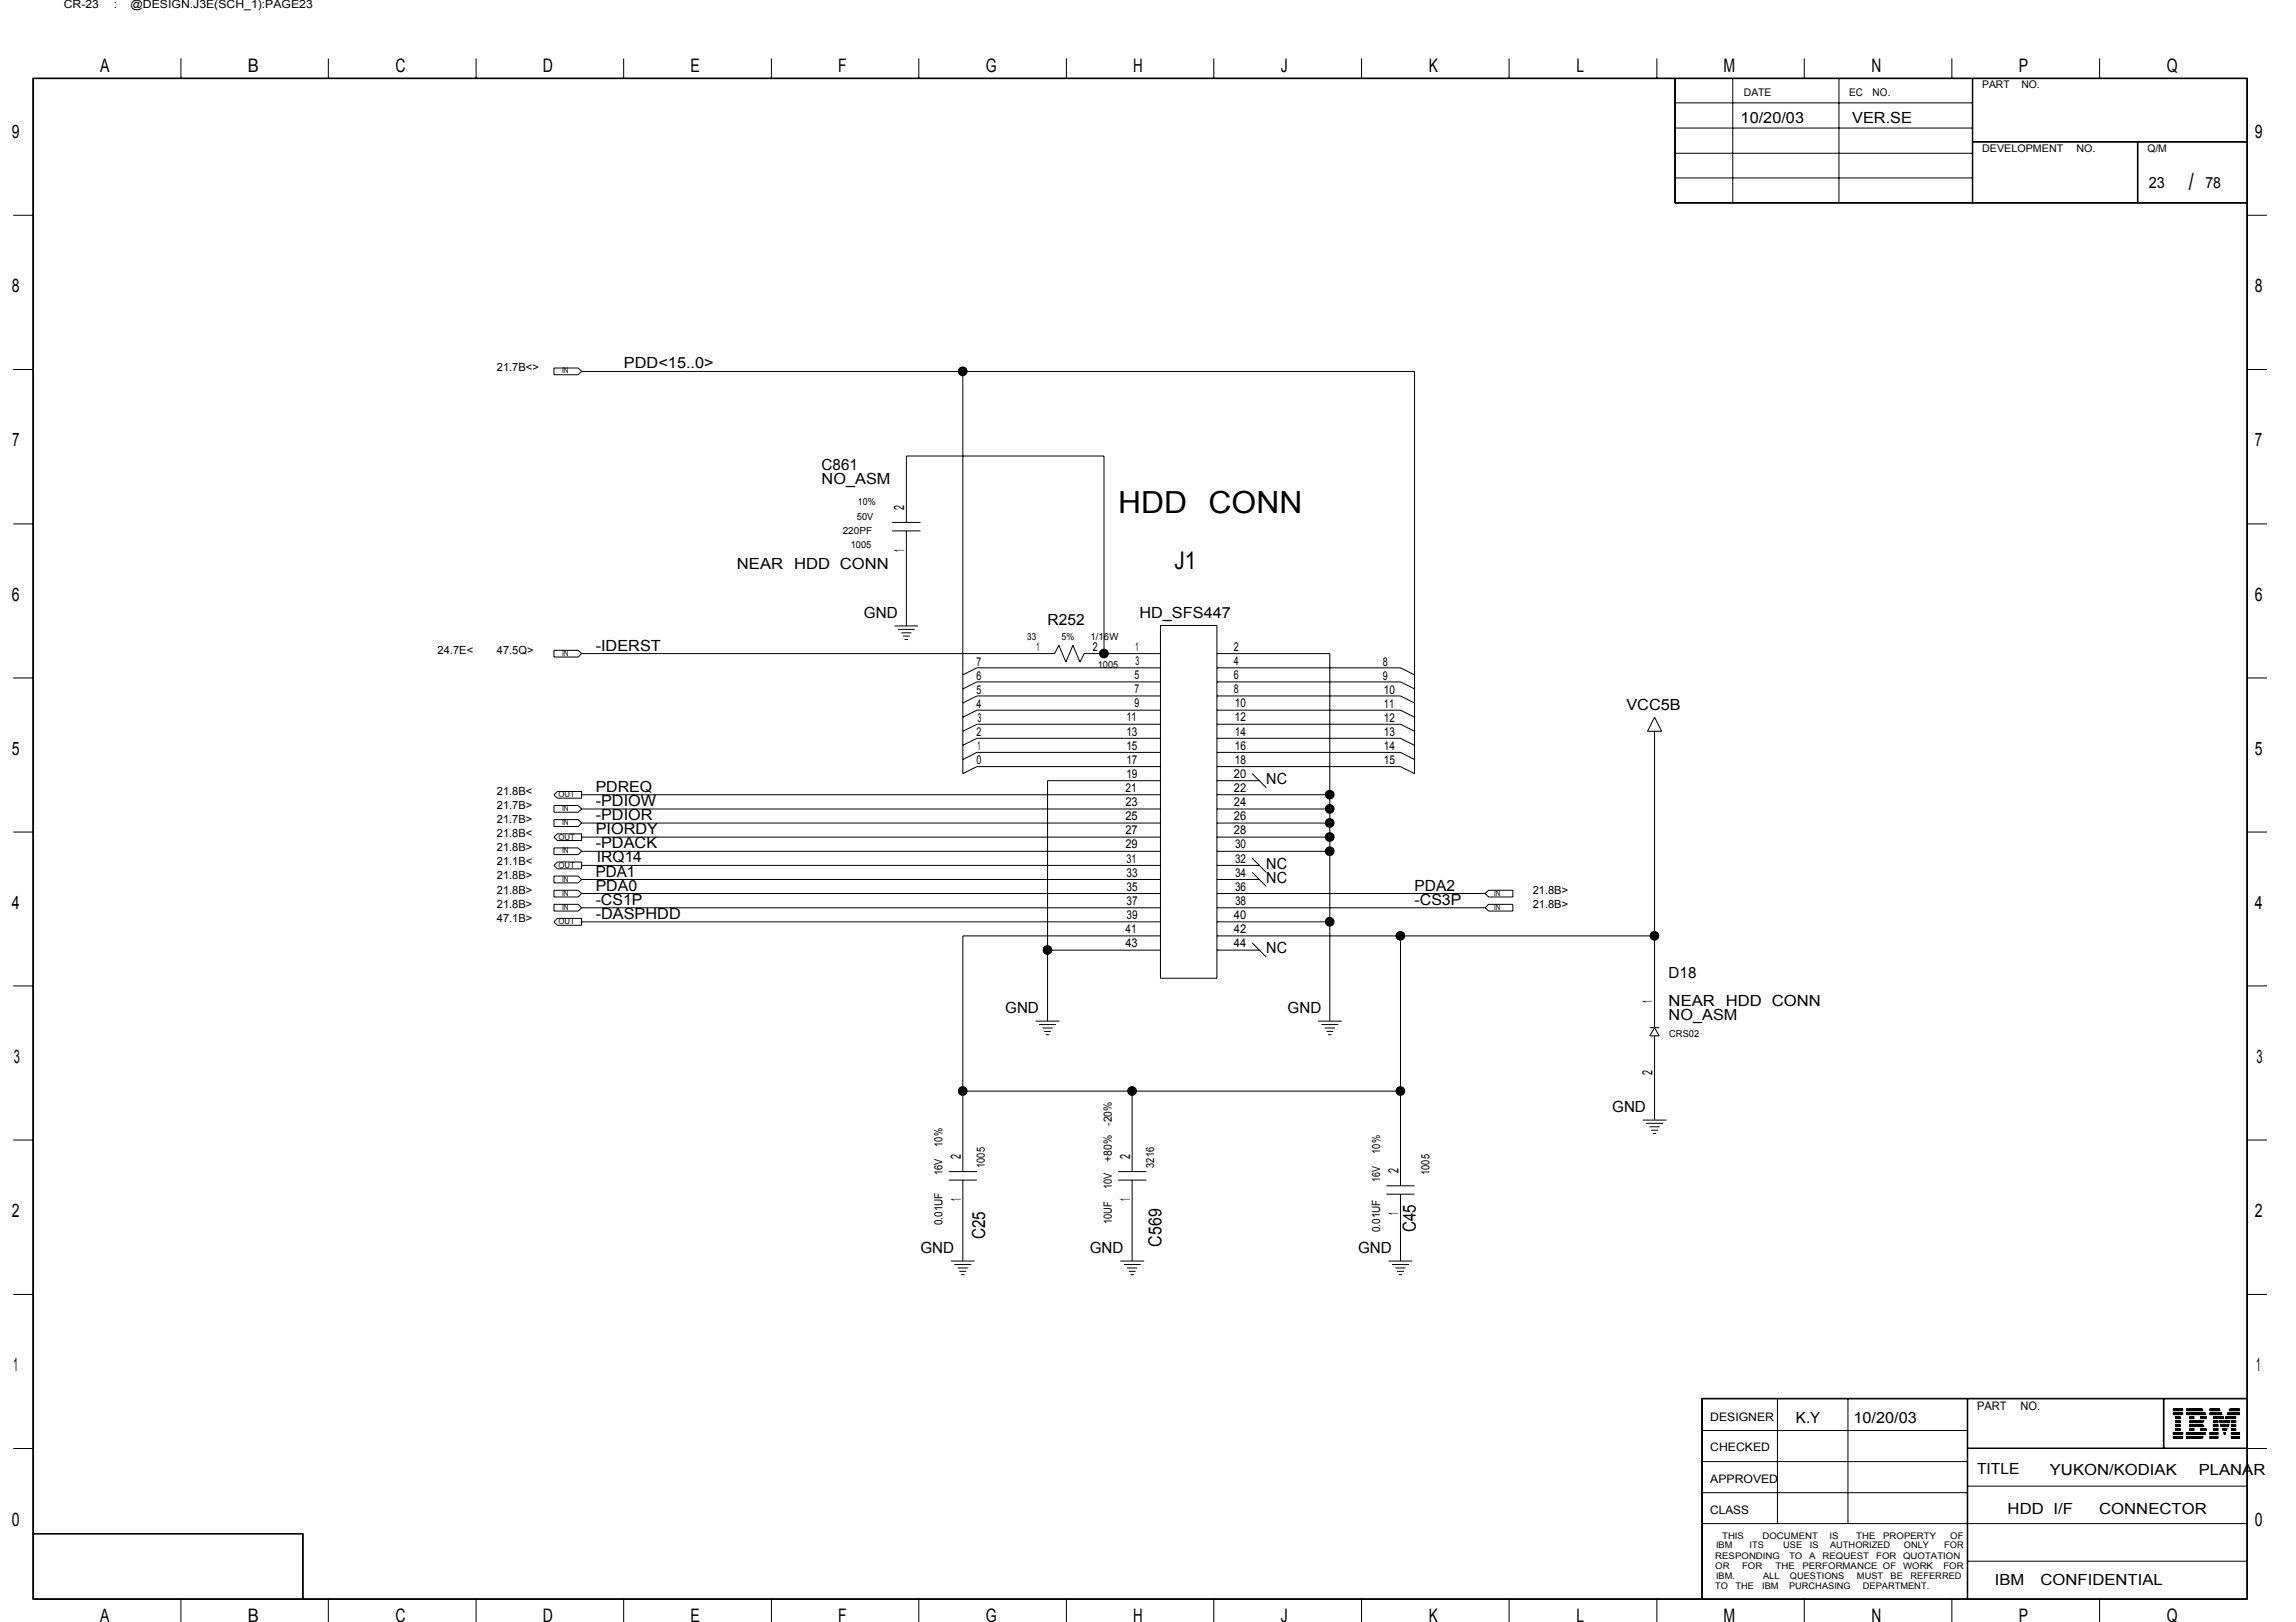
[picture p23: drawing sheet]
<svg xmlns="http://www.w3.org/2000/svg" width="297mm" height="210mm" viewBox="0 0 297 210" stroke-linecap="round" stroke-linejoin="round" font-family="sans-serif">
<defs><g id="words">
<text font-size="3.9" x="144.7" y="66.4">HDD CONN</text>
<g font-size="3.1">
<text x="283.2" y="24.6">/</text>
<text x="152" y="73.6">J1</text>
</g>
<g font-size="2.4">
<text x="13" y="9.4">A</text>
<text x="32" y="9.4">B</text>
<text x="51.2" y="9.4">C</text>
<text x="70.2" y="9.4">D</text>
<text x="89.3" y="9.4">E</text>
<text x="108.4" y="9.4">F</text>
<text x="127.5" y="9.4">G</text>
<text x="146.6" y="9.4">H</text>
<text x="165.7" y="9.4">J</text>
<text x="184.8" y="9.4">K</text>
<text x="203.9" y="9.4">L</text>
<text x="223" y="9.4">M</text>
<text x="242.1" y="9.4">N</text>
<text x="261.2" y="9.4">P</text>
<text x="280.3" y="9.4">Q</text>
<text x="1.5" y="17.9">9</text>
<text x="291.7" y="17.9">9</text>
<text x="1.5" y="37.8">8</text>
<text x="291.7" y="37.8">8</text>
<text x="1.6" y="57.8">7</text>
<text x="291.7" y="57.8">7</text>
<text x="1.5" y="77.7">6</text>
<text x="291.7" y="77.7">6</text>
<text x="1.5" y="97.7">5</text>
<text x="291.7" y="97.7">5</text>
<text x="1.5" y="117.6">4</text>
<text x="291.7" y="117.6">4</text>
<text x="1.8" y="137.5">3</text>
<text x="291.9" y="137.5">3</text>
<text x="1.5" y="157.5">2</text>
<text x="291.7" y="157.5">2</text>
<text x="1.8" y="177.5">1</text>
<text x="291.9" y="177.5">1</text>
<text x="1.5" y="197.4">0</text>
<text x="291.7" y="197.4">0</text>
<text x="13" y="209.9">A</text>
<text x="32" y="209.9">B</text>
<text x="51.2" y="209.9">C</text>
<text x="70.2" y="209.9">D</text>
<text x="89.3" y="209.9">E</text>
<text x="108.4" y="209.9">F</text>
<text x="127.5" y="209.9">G</text>
<text x="146.6" y="209.9">H</text>
<text x="165.7" y="209.9">J</text>
<text x="184.8" y="209.9">K</text>
<text x="203.9" y="209.9">L</text>
<text x="223" y="209.9">M</text>
<text x="242.1" y="209.9">N</text>
<text x="261.2" y="209.9">P</text>
<text x="280.3" y="209.9">Q</text>
</g>
<g font-size="2.3">
<text x="127.4" y="160.4" transform="rotate(-90 127.4 160.4)">C25</text>
<text x="150.3" y="161.3" transform="rotate(-90 150.3 161.3)">C569</text>
<text x="183.2" y="159.5" transform="rotate(-90 183.2 159.5)">C45</text>
</g>
<g font-size="2">
<text x="225.2" y="15.9">10/20/03</text>
<text x="239.6" y="15.9">VER.SE</text>
<text x="278" y="24.3">23</text>
<text x="285.3" y="24.3">78</text>
<text x="80.7" y="47.7">PDD&lt;15..0&gt;</text>
<text x="106.3" y="60.8">C861</text>
<text x="106.3" y="62.7">NO_ASM</text>
<text x="95.3" y="73.6">NEAR</text>
<text x="102.7" y="73.6">HDD CONN</text>
<text x="111.8" y="80">GND</text>
<text x="135.5" y="80.9">R252</text>
<text x="147.4" y="80">HD_SFS447</text>
<text x="77.1" y="84.2">-IDERST</text>
<text x="210.4" y="91.9">VCC5B</text>
<text x="163.8" y="101.5">NC</text>
<text x="77.1" y="107.9">PIORDY</text>
<text x="77.1" y="104.3">-PDIOW</text>
<text x="77.1" y="102.5">PDREQ</text>
<text x="77.1" y="106.1">-PDIOR</text>
<text x="77.1" y="109.8">-PDACK</text>
<text x="77.1" y="113.4">PDA1</text>
<text x="77.2" y="111.6">IRQ14</text>
<text x="163.8" y="112.4">NC</text>
<text x="77.1" y="115.3">PDA0</text>
<text x="77.1" y="117.1">-CS1P</text>
<text x="77.1" y="118.9">-DASPHDD</text>
<text x="163.8" y="114.2">NC</text>
<text x="183" y="117.1">-CS3P</text>
<text x="183" y="115.3">PDA2</text>
<text x="163.8" y="123.4">NC</text>
<text x="130" y="131.1">GND</text>
<text x="166.6" y="131.1">GND</text>
<text x="215.9" y="130.2">NEAR</text>
<text x="215.9" y="126.6">D18</text>
<text x="223.3" y="130.2">HDD CONN</text>
<text x="215.9" y="132.1">NO_ASM</text>
<text x="208.6" y="143.9">GND</text>
<text x="119.1" y="162.2">GND</text>
<text x="141" y="162.2">GND</text>
<text x="175.7" y="162.2">GND</text>
<text x="232.3" y="184.1">K.Y</text>
<text x="239.8" y="184.1">10/20/03</text>
<text x="255.8" y="190.8">TITLE</text>
<text x="265.2" y="190.9">YUKON/KODIAK</text>
<text x="284.5" y="190.9">PLANAR</text>
<text x="259.7" y="196">HDD I/F</text>
<text x="271.6" y="196">CONNECTOR</text>
<text x="258.1" y="205.1">IBM</text>
<text x="264" y="205.1">CONFIDENTIAL</text>
</g>
<g font-size="1.8">
<text x="117" y="66" transform="rotate(-90 117 66)">2</text>
<text x="117" y="71.4" transform="rotate(-90 117 71.4)">1</text>
<text x="213.8" y="129.8" transform="rotate(-90 213.8 129.8)">1</text>
<text x="213.8" y="139.1" transform="rotate(-90 213.8 139.1)">2</text>
<text x="124.3" y="150" transform="rotate(-90 124.3 150)">2</text>
<text x="146.2" y="150" transform="rotate(-90 146.2 150)">2</text>
<text x="124.3" y="155.4" transform="rotate(-90 124.3 155.4)">1</text>
<text x="146.2" y="155.4" transform="rotate(-90 146.2 155.4)">1</text>
<text x="180.9" y="151.8" transform="rotate(-90 180.9 151.8)">2</text>
<text x="180.9" y="157.2" transform="rotate(-90 180.9 157.2)">1</text>
</g>
<g font-size="1.6">
<text x="126.3" y="89.8">5</text>
<text x="126.3" y="87.9">6</text>
<text x="126.3" y="86.1">7</text>
<text x="134.1" y="84.2">1</text>
<text x="141.4" y="84.2">2</text>
<text x="146.8" y="87.9">5</text>
<text x="146.8" y="89.7">7</text>
<text x="146.9" y="84.2">1</text>
<text x="146.9" y="86">3</text>
<text x="159.6" y="87.9">6</text>
<text x="159.6" y="86">4</text>
<text x="159.6" y="84.2">2</text>
<text x="159.6" y="89.7">8</text>
<text x="178.9" y="86.1">8</text>
<text x="178.9" y="87.9">9</text>
<text x="179" y="89.8">10</text>
<text x="126.3" y="91.6">4</text>
<text x="126.3" y="95.3">2</text>
<text x="126.5" y="93.4">3</text>
<text x="145.7" y="95.2">13</text>
<text x="145.7" y="93.4">11</text>
<text x="146.8" y="91.5">9</text>
<text x="159.8" y="91.5">10</text>
<text x="159.8" y="95.2">14</text>
<text x="159.8" y="93.4">12</text>
<text x="179" y="91.6">11</text>
<text x="179" y="93.4">12</text>
<text x="179" y="95.3">13</text>
<text x="126.3" y="98.9">0</text>
<text x="126.4" y="97.1">1</text>
<text x="145.7" y="100.7">19</text>
<text x="145.7" y="98.8">17</text>
<text x="145.7" y="97">15</text>
<text x="159.6" y="100.7">20</text>
<text x="159.8" y="98.8">18</text>
<text x="159.8" y="97">16</text>
<text x="179" y="98.9">15</text>
<text x="179" y="97.1">14</text>
<text x="145.6" y="108">27</text>
<text x="145.6" y="106.2">25</text>
<text x="145.6" y="104.3">23</text>
<text x="145.6" y="102.5">21</text>
<text x="159.6" y="108">28</text>
<text x="159.6" y="106.2">26</text>
<text x="159.6" y="104.3">24</text>
<text x="159.6" y="102.5">22</text>
<text x="145.6" y="109.8">29</text>
<text x="145.8" y="113.5">33</text>
<text x="145.8" y="111.6">31</text>
<text x="159.8" y="109.8">30</text>
<text x="159.8" y="113.5">34</text>
<text x="159.8" y="111.6">32</text>
<text x="145.8" y="118.9">39</text>
<text x="145.8" y="117.1">37</text>
<text x="145.8" y="115.3">35</text>
<text x="159.6" y="118.9">40</text>
<text x="159.8" y="117.1">38</text>
<text x="159.8" y="115.3">36</text>
<text x="145.6" y="122.6">43</text>
<text x="145.6" y="120.8">41</text>
<text x="159.6" y="122.6">44</text>
<text x="159.6" y="120.8">42</text>
</g>
<g font-size="1.5">
<text x="8.3" y="1">CR-23</text>
<text x="14.7" y="1">:</text>
<text x="16.9" y="1">@DESIGN.J3E(SCH_1):PAGE23</text>
<text x="64.3" y="48.1">21.7B&lt;&gt;</text>
<text x="56.6" y="84.6">24.7E&lt;</text>
<text x="64.3" y="84.6">47.5Q&gt;</text>
<text x="64.3" y="104.7">21.7B&gt;</text>
<text x="64.3" y="102.8">21.8B&lt;</text>
<text x="64.3" y="106.5">21.7B&gt;</text>
<text x="64.3" y="110.2">21.8B&gt;</text>
<text x="64.3" y="108.3">21.8B&lt;</text>
<text x="64.3" y="112">21.1B&lt;</text>
<text x="64.3" y="113.8">21.8B&gt;</text>
<text x="64.3" y="115.6">21.8B&gt;</text>
<text x="64.3" y="117.5">21.8B&gt;</text>
<text x="64.3" y="119.3">47.1B&gt;</text>
<text x="198.3" y="117.5">21.8B&gt;</text>
<text x="198.3" y="115.6">21.8B&gt;</text>
<text x="121.9" y="148.4" transform="rotate(-90 121.9 148.4)">10%</text>
<text x="143.8" y="145.7" transform="rotate(-90 143.8 145.7)">-20%</text>
<text x="178.5" y="149.3" transform="rotate(-90 178.5 149.3)">10%</text>
<text x="121.9" y="152.1" transform="rotate(-90 121.9 152.1)">16V</text>
<text x="127.4" y="151.2" transform="rotate(-90 127.4 151.2)">1005</text>
<text x="143.8" y="153.9" transform="rotate(-90 143.8 153.9)">10V</text>
<text x="143.8" y="150.3" transform="rotate(-90 143.8 150.3)">+80%</text>
<text x="149.3" y="151.1" transform="rotate(-90 149.3 151.1)">3216</text>
<text x="178.5" y="153" transform="rotate(-90 178.5 153)">16V</text>
<text x="184.9" y="152.1" transform="rotate(-90 184.9 152.1)">1005</text>
<text x="121.9" y="158.6" transform="rotate(-90 121.9 158.6)">0.01UF</text>
<text x="143.8" y="158.5" transform="rotate(-90 143.8 158.5)">10UF</text>
<text x="178.5" y="159.5" transform="rotate(-90 178.5 159.5)">0.01UF</text>
<text x="221.3" y="183.8">DESIGNER</text>
<text x="255.8" y="182.5">PART</text>
<text x="261.4" y="182.5">NO.</text>
<text x="221.3" y="191.9">APPROVED</text>
<text x="221.3" y="187.8">CHECKED</text>
<text x="221.3" y="195.9">CLASS</text>
</g>
<g font-size="1.4">
<text x="256.4" y="11.4">PART</text>
<text x="261.5" y="11.4">NO.</text>
<text x="225.6" y="12.4">DATE</text>
<text x="239.2" y="12.4">EC</text>
<text x="242.3" y="12.4">NO.</text>
<text x="256.4" y="19.7">DEVELOPMENT</text>
<text x="268.6" y="19.7">NO.</text>
<text x="277.8" y="19.7">Q/M</text>
</g>
<g font-size="1.3">
<text x="111" y="65.4">10%</text>
<text x="109" y="69.1">220PF</text>
<text x="110.1" y="70.9">1005</text>
<text x="110.9" y="67.2">50V</text>
<text x="132.9" y="82.8">33</text>
<text x="137.3" y="82.8">5%</text>
<text x="141.1" y="82.8">1/16W</text>
<text x="142" y="86.4">1005</text>
</g>
<g font-size="1.2">
<text x="216" y="134.2">CRS02</text>
<text x="221.9" y="203">OR</text>
<text x="221.9" y="201.7">RESPONDING</text>
<text x="222" y="200.4">IBM</text>
<text x="222.8" y="199.1">THIS</text>
<text x="225.4" y="203">FOR</text>
<text x="226.4" y="200.4">ITS</text>
<text x="228" y="199.1">DOCUMENT</text>
<text x="229.7" y="203">THE</text>
<text x="230.7" y="200.4">USE</text>
<text x="231.5" y="201.7">TO</text>
<text x="233.2" y="203">PERFORMANCE OF</text>
<text x="234.1" y="201.7">A</text>
<text x="234.2" y="200.4">IS</text>
<text x="235.8" y="201.7">REQUEST</text>
<text x="236.7" y="199.1">IS</text>
<text x="236.8" y="200.4">AUTHORIZED</text>
<text x="240.2" y="199.1">THE</text>
<text x="242.7" y="201.7">FOR</text>
<text x="243.6" y="199.1">PROPERTY</text>
<text x="246.2" y="203">WORK</text>
<text x="246.2" y="201.7">QUOTATION</text>
<text x="246.3" y="200.4">ONLY</text>
<text x="251.4" y="203">FOR</text>
<text x="251.5" y="200.4">FOR</text>
<text x="252.3" y="199.1">OF</text>
<text x="221.9" y="205.6">TO</text>
<text x="222" y="204.3">IBM.</text>
<text x="224.5" y="205.6">THE</text>
<text x="228" y="205.6">IBM</text>
<text x="228.1" y="204.3">ALL</text>
<text x="231.5" y="205.6">PURCHASING</text>
<text x="231.6" y="204.3">QUESTIONS</text>
<text x="240.2" y="204.3">MUST</text>
<text x="241" y="205.6">DEPARTMENT.</text>
<text x="244.6" y="204.3">BE</text>
<text x="247.2" y="204.3">REFERRED</text>
</g>
<g font-size="1">
<text x="72.7" y="48.3">IN</text>
<text x="72.7" y="84.9">IN</text>
<text x="72.2" y="103.2">OUT</text>
<text x="72.7" y="104.9">IN</text>
<text x="72.7" y="106.8">IN</text>
<text x="72.2" y="112.3">OUT</text>
<text x="72.2" y="108.6">OUT</text>
<text x="72.7" y="110.4">IN</text>
<text x="72.2" y="119.6">OUT</text>
<text x="72.7" y="114.1">IN</text>
<text x="72.7" y="115.9">IN</text>
<text x="72.7" y="117.7">IN</text>
<text x="193.3" y="115.9">IN</text>
<text x="193.3" y="117.7">IN</text>
</g>
</g></defs>
<g fill="none" stroke="#000" stroke-width=".13">
<path d="M4.2 10.1h286.6v196.9h-286.6zM4.3 10.2h286.4v196.7h-286.4zM23.4 7.6v2.5M42.5 7.6v2.5M61.6 7.6v2.5M80.7 7.6v2.5M99.8 7.6v2.5M118.9 7.6v2.5M138 7.6v2.5M157 7.6v2.5M176.1 7.6v2.5M195.2 7.6v2.5"/>
<path d="M214.4 7.6v2.5M216.7 10.1v16.2h74.1M216.7 19.8h38.5M216.7 16.6h38.5M216.7 13.3h38.5M216.7 10.1v16.2M224.2 10.1v16.2M233.4 7.6v2.5M237.9 10.1v16.2M252.5 7.6v2.5M255.2 10.1v16.2M255.2 18.4h35.6"/>
<path d="M255.2 18.3h35.6M271.6 7.6v2.5M276.5 18.4v7.9M276.6 18.4v7.9M1.7 27.9h2.5M216.7 26.2h74.1M216.7 23h38.5M290.8 27.9h2.5M1.7 47.8h2.5M71.7 47.6h3.1l.4 .5-.4 .4h-3.1zM75.2 48.1h107.8v52l-1.8-.9h-23.8M124.6 48.1v52l1.8-.9h23.7"/>
<path d="M290.8 47.8h2.5M1.7 67.8h2.5M115.4 68.7h3.7M115.4 67.6h3.7M117.3 67.6v-8.6h25.5v25.6M117.3 68.7v12.2M290.8 67.8h2.5M1.7 87.7h2.5M71.7 84.2h3.1l.4 .4-.4 .4h-3.1zM75.2 84.6h61.2l.6-1.1 .9 2.2 .9-2.2 .9 2.2 .6-1.1h9.8M115.7 81h3.1M116.2 81.4h2.1"/>
<path d="M116.6 81.9h1.3M116.8 82.3h.9M117 82.8h.5M150.1 88.2h-23.7l-1.8 1M150.1 91.9h-23.7l-1.8 .9M150.1 93.7h-23.7l-1.8 .9M150.1 95.5h-23.7l-1.8 1M150.1 97.4h-23.7l-1.8 .9M150.1 86.4h-23.7l-1.8 .9M150.1 90.1h-23.7l-1.8 .9M150.1 80.9h7.3v45.7h-7.3zM157.4 88.2h23.8l1.8 1"/>
<path d="M157.4 84.6h14.6v47.5M157.4 91.9h23.8l1.8 .9M157.4 93.7h23.8l1.8 .9M157.4 95.5h23.8l1.8 1M157.4 97.4h23.8l1.8 .9M157.4 86.4h23.8l1.8 .9M157.4 90.1h23.8l1.8 .9M214.1 92.8l.9 1.8h-1.9zM214.1 94.6v38.4M290.8 87.7h2.5M1.7 107.7h2.5M71.7 102.8l.4-.4h3.1v.9h-3.1z"/>
<path d="M71.7 108.3l.4-.4h3.1v.9h-3.1zM71.7 112l.4-.5h3.1v.9h-3.1zM71.7 104.2h3.1l.4 .5-.4 .4h-3.1zM71.7 106.1h3.1l.4 .4-.4 .5h-3.1zM71.7 109.7h3.1l.4 .5-.4 .4h-3.1zM71.7 113.4h3.1l.4 .4-.4 .5h-3.1zM71.7 115.2h3.1l.4 .4-.4 .5h-3.1zM71.7 117h3.1l.4 .5-.4 .4h-3.1zM72.1 118.9h3.1v.8h-3.1l-.4-.4zM75.2 119.3h74.9M75.2 117.5h74.9M75.2 115.6h74.9"/>
<path d="M75.2 113.8h74.9M75.2 112h74.9M75.2 110.2h74.9M75.2 108.3h74.9M75.2 106.5h74.9M75.2 104.7h74.9M75.2 102.8h74.9M150.1 101h-14.6v31.1M157.4 119.3h14.6M157.4 117.5h34.7M157.4 115.6h34.7M157.4 113.8h5.5"/>
<path d="M157.4 112h5.5M157.4 110.2h14.6M157.4 108.3h14.6M157.4 106.5h14.6M157.4 104.7h14.6M157.4 102.8h14.6M157.4 101h5.5M162 111.1l1.8 1.8M162 100.1l1.8 1.8M162 112.9l1.8 1.8M192.6 117h3.1v.9h-3.1l-.5-.4zM192.6 115.2h3.1v.9h-3.1l-.5-.5z"/>
<path d="M290.8 107.7h2.5M1.7 127.6h2.5M134 132.1h3.1M134.4 132.6h2.2M134.9 133h1.3M135.1 133.5h.9M135.3 133.9h.4M135.5 123h14.6M150.1 121.1h-25.5v30.5M157.4 123h5.5M157.4 121.1h56.7M162 122l1.8 1.9"/>
<path d="M170.5 132.1h3.1M171 132.6h2.1M171.4 133h1.3M171.6 133.5h.9M171.8 133.9h.5M181.2 121.1v32.4M213.4 133h1.3M214.1 134v10.9M214.1 133l.5 1h-1.2zM290.8 127.6h2.5M1.7 147.5h2.5M122.7 152.7h3.7"/>
<path d="M122.7 151.6h3.7M124.6 152.7v10.4M124.6 141.2h56.6M144.6 152.7h3.7M144.6 151.6h3.7M146.5 141.2v10.4M146.5 152.7v10.4M179.4 154.5h3.6M179.4 153.5h3.6M181.2 154.5v8.6M212.5 144.9h3.1M213 145.4h2.2"/>
<path d="M213.4 145.8h1.3M213.6 146.3h.9M213.8 146.7h.5M290.8 147.5h2.5M1.7 167.5h2.5M123 163.2h3.1M123.5 163.6h2.2M123.9 164.1h1.3M124.1 164.5h.9M124.3 165h.5M144.9 163.2h3.1M145.4 163.6h2.2"/>
<path d="M145.8 164.1h1.3M146 164.5h.9M146.3 165h.4M179.6 163.2h3.1M180.1 163.6h2.2M180.5 164.1h1.3M180.7 164.5h.9M181 165h.4M290.8 167.5h2.5M1.7 187.5h2.5M4.2 198.5h35v8.4M4.2 198.5h35"/>
<path d="M39.2 198.5v8.4M220.2 185.1h34.3M220.2 181h70.6M220.2 197.2h70.6M220.2 193.2h34.3M220.2 189.1h34.3M220.2 181v25.9M230 181v16.2M239.1 181v16.2M254.5 181v25.9M254.5 192.3h36.3M254.5 187.4h36.3"/>
<path d="M254.5 187.5h38.8M254.6 181v25.9M279.9 181v6.5M280 181v6.5M281.1 182.3l1.3 .1zM281.1 182.4l1.3 .1zM281.1 182.5l1.3 .1zM281.1 182.8l1.3 .1zM281.1 182.9l1.3 .1zM281.1 183l1.3 .1zM281.1 185.4h1.3zM281.1 185.5h1.3v.1h-1.3z"/>
<path d="M281.1 185.9h1.3v.1h-1.3zM281.1 186.1h.1M281.1 185.6h1.3M281.1 186.1h1.3M281.1 186h1.3M281.4 183.3l.7 .1zM281.4 183.5h.7zM281.4 183.6h.7zM281.4 183.9h.7zM281.4 184.1h.7zM281.4 184.4h.7zM281.4 184.5h.7z"/>
<path d="M281.4 184.6h.7zM281.4 184.9h.7zM281.4 185h.7zM281.4 185.1h.7zM281.4 184h.1M281.4 184h.7M282.1 184h.1M282.4 186.1h.1M282.8 182.3l2.1 .1zM282.8 182.4l2.2 .1zM282.8 182.5l2.2 .1zM282.8 182.8l2.5 .1z"/>
<path d="M282.8 182.9l2.5 .1zM282.8 183l2.6 .1zM282.8 185.4h2.6zM282.8 185.6h2.5v-.1h-2.5v.1h2.5h-2.5M282.8 186h2.2v-.1h-2.2v.1h2.2h-2.2M282.8 186.1h.1M282.8 186.1h2.1M283.2 184.1h1.8zM283.2 184.4h1.8zM283.2 183.9h2zM283.2 184.6h2zM283.2 183.3l.7 .1z"/>
<path d="M283.2 183.5h.7zM283.2 183.6h.7zM283.2 184h.1M283.2 184.5h1.9zM283.2 184.9h.7zM283.2 185h.7zM283.2 185.1h.7zM283.2 184h1.9M284.7 183.3l.8 .1zM284.7 183.5h.8zM284.7 185h.8zM284.7 185.1h.8z"/>
<path d="M284.7 183.6h.7zM284.7 184.9h.7zM284.9 186.1h.1M285.1 184h.1M285.9 185.4h1.1zM285.9 185.5h1.1v.1h-1.1zM285.9 185.9h1.1v.1h-1.1zM285.9 182.3l1.3 .1zM285.9 182.4l1.3 .1zM285.9 182.5l1.3 .1zM285.9 182.8l1.5 .1zM285.9 182.9l1.5 .1z"/>
<path d="M285.9 183l1.6 .1zM285.9 186.1h.1M285.9 185.6h1.1M285.9 186.1h1.1M285.9 186h1.1M286.3 183.9h.7zM286.3 184.1h.7zM286.3 184.4h.7zM286.3 184.5h.7zM286.3 184.6h.7zM286.3 184.9h.7zM286.3 185h.7z"/>
<path d="M286.3 185.1h.7zM286.3 183.6h1.4zM286.3 183.5h1.4zM286.3 183.3l1.4 .1zM286.3 184h.1M286.3 184h.7M287 184h.1M287 186.1h.1M287.1 183.9h1.4zM287.1 184h.1M287.1 184h1.4M287.2 184.1h1.3z"/>
<path d="M287.2 184.4h1.2zM287.3 184.5h1zM287.3 184.6h1zM287.5 184.9h.6zM287.5 185h.6zM287.6 185.1h.5zM287.7 185.4h.2zM287.7 185.5h.2v.1h-.2zM287.7 185.6h.2zM287.9 183.6h1.4zM287.9 183.3l1.4 .1zM287.9 183.5h1.4z"/>
<path d="M288.1 183l1.6 .1zM288.2 182.8l1.5 .1zM288.2 182.9l1.5 .1zM288.4 182.4l1.3 .1zM288.4 182.5l1.3 .1zM288.5 182.3l1.2 .1zM288.5 184h.1M288.6 185.4h1.1zM288.6 185.5h1.1v.1h-1.1zM288.6 185.9h1.1v.1h-1.1zM288.6 183.9h.7zM288.6 184h.1"/>
<path d="M288.6 184.1h.7zM288.6 184.4h.7zM288.6 184.5h.7zM288.6 184.6h.7zM288.6 184.9h.7zM288.6 185h.7zM288.6 185.1h.7zM288.6 186.1h.1M288.6 185.6h1.1M288.6 186.1h1.1M288.6 186h1.1M288.6 184h.7"/>
<path d="M289.3 184h.1M289.7 186.1h.1M290.8 181h-70.6v25.9M23.4 206.9v3M42.5 206.9v3M61.6 206.9v3M80.7 206.9v3M99.8 206.9v3M118.9 206.9v3M138 206.9v3M157 206.9v3M176.1 206.9v3"/>
<path d="M195.2 206.9v3M214.4 206.9v3M233.4 206.9v3M252.5 206.9v3M254.5 202h36.3M271.6 206.9v3"/>
</g>
<g fill="#000" stroke="#000" stroke-width=".13">
<circle cx="124.5" cy="48.1" r=".57"/>
<circle cx="142.8" cy="84.6" r=".57"/>
<circle cx="172" cy="106.5" r=".57"/>
<circle cx="172" cy="108.3" r=".57"/>
<circle cx="172" cy="102.8" r=".57"/>
<circle cx="172" cy="104.7" r=".57"/>
<circle cx="172" cy="110.2" r=".57"/>
<circle cx="172" cy="119.3" r=".57"/>
<circle cx="135.5" cy="122.9" r=".57"/>
<circle cx="181.2" cy="121.1" r=".57"/>
<circle cx="214" cy="121.1" r=".57"/>
<circle cx="124.5" cy="141.2" r=".57"/>
<circle cx="146.5" cy="141.2" r=".57"/>
<circle cx="181.2" cy="141.2" r=".57"/>
</g>
<use href="#words"/>
</svg>
